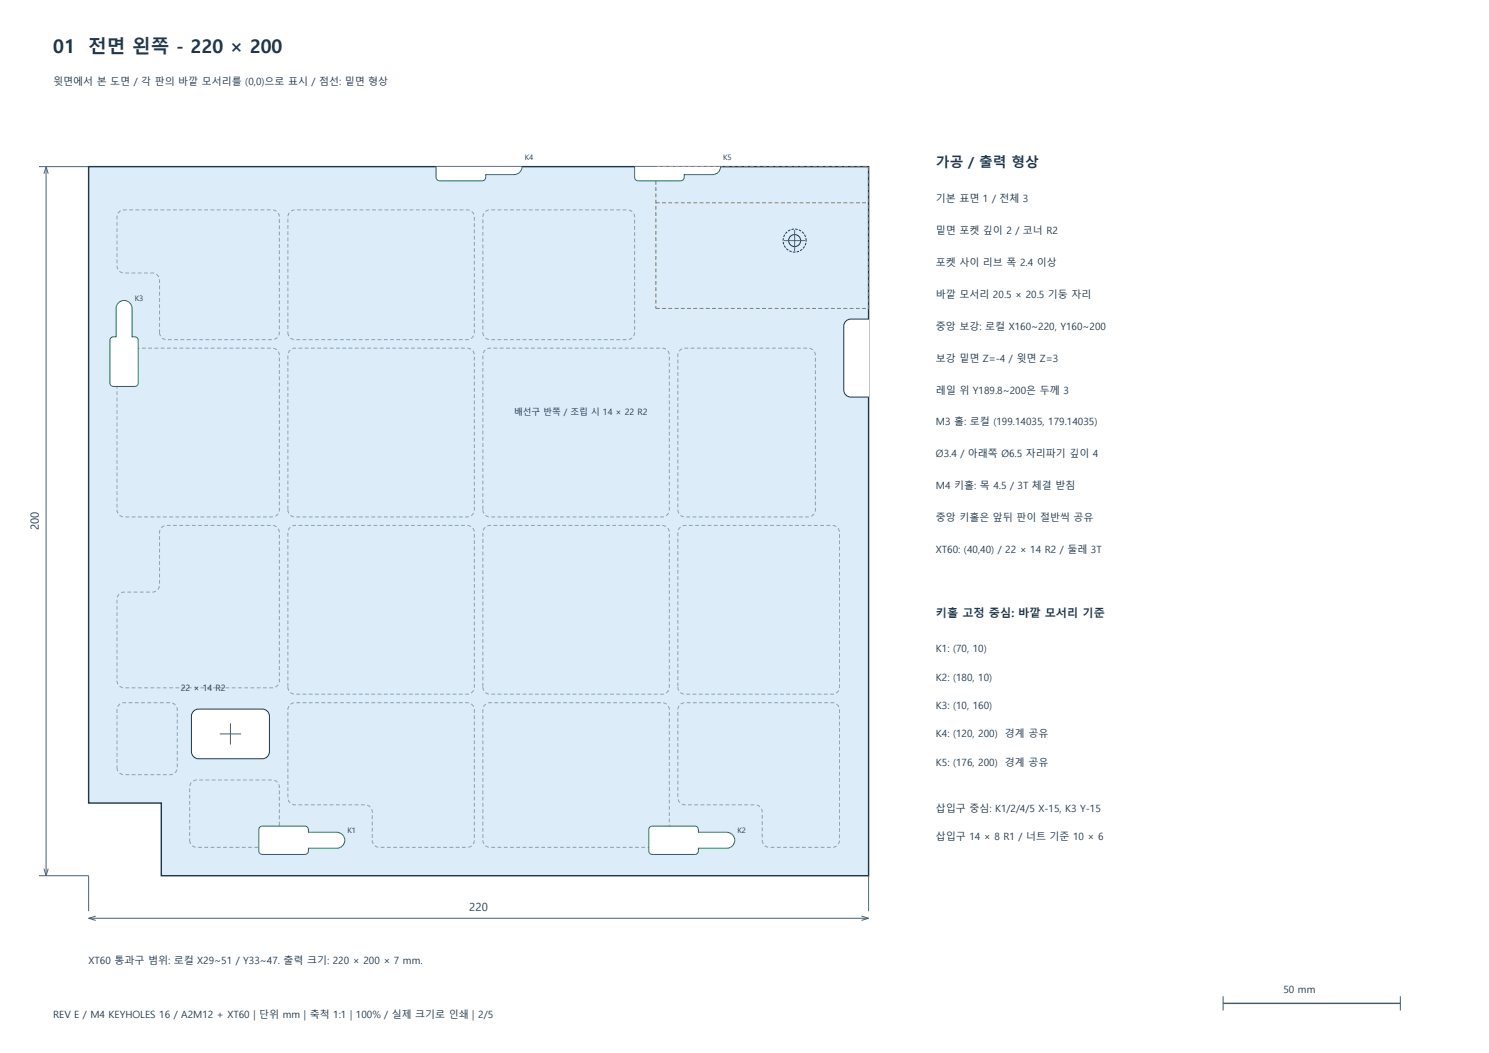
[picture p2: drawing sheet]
<svg xmlns="http://www.w3.org/2000/svg" width="420mm" height="297mm" viewBox="0 0 420 297" stroke-linecap="round" stroke-linejoin="round" font-family="sans-serif">
<defs><g id="words">
<g font-size="5.3" fill="#20364b">
<text x="15" y="15">01</text>
<text x="24.8" y="15">전면 왼쪽 - 220 × 200</text>
</g>
<text font-size="3.9" fill="#20364b" x="264" y="47">가공 / 출력 형상</text>
<g font-size="3.2" fill="#20364b">
<text x="11" y="149.6" transform="rotate(-90 11 149.6)">200</text>
<text x="264" y="174">키홀 고정 중심: 바깥 모서리 기준</text>
<text x="132.4" y="257">220</text>
</g>
<g font-size="2.8" fill="#20364b">
<text x="15" y="24">윗면에서 본 도면 / 각 판의 바깥 모서리를 (0,0)으로 표시 / 점선: 밑면 형상</text>
<text x="264" y="57">기본 표면 1 / 전체 3</text>
<text x="264" y="66">밑면 포켓 깊이 2 / 코너 R2</text>
<text x="264" y="75">포켓 사이 리브 폭 2.4 이상</text>
<text x="264" y="84">바깥 모서리 20.5 × 20.5 기둥 자리</text>
<text x="264" y="93">중앙 보강: 로컬 X160~220, Y160~200</text>
<text x="264" y="102">보강 밑면 Z=-4 / 윗면 Z=3</text>
<text x="264" y="111">레일 위 Y189.8~200은 두께 3</text>
<text x="264" y="120">M3 홀: 로컬 (199.14035, 179.14035)</text>
<text x="264" y="129">Ø3.4 / 아래쪽 Ø6.5 자리파기 깊이 4</text>
<text x="264" y="138">M4 키홀: 목 4.5 / 3T 체결 받침</text>
<text x="264" y="147">중앙 키홀은 앞뒤 판이 절반씩 공유</text>
<text x="264" y="156">XT60: (40,40) / 22 × 14 R2 / 둘레 3T</text>
<text x="264" y="184">K1: (70, 10)</text>
<text x="264" y="192">K2: (180, 10)</text>
<text x="264" y="200">K3: (10, 160)</text>
<text x="264" y="208">K4: (120, 200)</text>
<text x="283.4" y="208">경계 공유</text>
<text x="264" y="216">K5: (176, 200)</text>
<text x="283.4" y="216">경계 공유</text>
<text x="264" y="229">삽입구 중심: K1/2/4/5 X-15, K3 Y-15</text>
<text x="264" y="237">삽입구 14 × 8 R1 / 너트 기준 10 × 6</text>
<text x="25" y="272">XT60 통과구 범위: 로컬 X29~51 / Y33~47. 출력 크기: 220 × 200 × 7 mm.</text>
<text x="362" y="280">50 mm</text>
<text x="15" y="287">REV E / M4 KEYHOLES 16 / A2M12 + XT60 | 단위 mm | 축척 1:1 | 100% / 실제 크기로 인쇄 | 2/5</text>
</g>
<g font-size="2.5" fill="#20364b">
<text x="145" y="117">배선구 반쪽 / 조립 시 14 × 22 R2</text>
<text x="51" y="195">22 × 14 R2</text>
</g>
<g font-size="2.1" fill="#20364b">
<text x="148" y="45">K4</text>
<text x="204" y="45">K5</text>
<text x="38" y="85">K3</text>
<text x="98" y="235">K1</text>
<text x="208" y="235">K2</text>
</g>
</g></defs>
<path d="M25 47h220v200h-199.5v-20.5h-20.5z" fill-rule="evenodd" fill="#dcecf8" stroke="#20364b" stroke-width=".4"/>
<g fill="none" stroke="#8aa2b6" stroke-width=".28" stroke-dasharray="1.1 .7" stroke-linecap="butt">
<path d="M33.6 59.8l1.4-.6h41.8a2 2 0 0 1 2 2v32.6a2 2 0 0 1-2 2h-29.8a2 2 0 0 1-2-2v-14.8a2 2 0 0 0-2-2h-8a2 2 0 0 1-2-2v-13.8zM81.8 59.8l1.4-.6h48.6a2 2 0 0 1 2 2v32.6a2 2 0 0 1-2 2h-48.6a2 2 0 0 1-2-2v-32.6zM136.8 59.8l1.4-.6h38.8a2 2 0 0 1 2 2v32.6a2 2 0 0 1-2 2h-38.8a2 2 0 0 1-2-2v-32.6zM33.6 98.8l1.4-.6h41.8a2 2 0 0 1 2 2v43.6a2 2 0 0 1-2 2h-41.8a2 2 0 0 1-2-2v-43.6zM81.8 98.8l1.4-.6h48.6a2 2 0 0 1 2 2v43.6a2 2 0 0 1-2 2h-48.6a2 2 0 0 1-2-2v-43.6zM136.8 98.8l1.4-.6h48.6a2 2 0 0 1 2 2v43.6a2 2 0 0 1-2 2h-48.6a2 2 0 0 1-2-2v-43.6zM191.8 98.8l1.4-.6h34.8a2 2 0 0 1 2 2v43.6a2 2 0 0 1-2 2h-34.8a2 2 0 0 1-2-2v-43.6zM45.6 148.8l1.4-.6h29.8a2 2 0 0 1 2 2v41.8a2 2 0 0 1-2 2h-41.8a2 2 0 0 1-2-2v-23a2 2 0 0 1 2-2h8a2 2 0 0 0 2-2v-14.8zM81.8 148.8l1.4-.6h48.6a2 2 0 0 1 2 2v43.6a2 2 0 0 1-2 2h-48.6a2 2 0 0 1-2-2v-43.6zM136.8 148.8l1.4-.6h48.6a2 2 0 0 1 2 2v43.6a2 2 0 0 1-2 2h-48.6a2 2 0 0 1-2-2v-43.6zM191.8 148.8l1.4-.6h41.6a2 2 0 0 1 2 2v43.6a2 2 0 0 1-2 2h-41.6a2 2 0 0 1-2-2v-43.6zM33.6 198.8l1.4-.6h13a2 2 0 0 1 2 2v16.3a2 2 0 0 1-2 2h-13a2 2 0 0 1-2-2v-16.3z"/>
<path d="M81.8 198.8l1.4-.6h48.6a2 2 0 0 1 2 2v36.8a2 2 0 0 1-2 2h-24.8a2 2 0 0 1-2-2v-8a2 2 0 0 0-2-2h-19.8a2 2 0 0 1-2-2v-24.8zM136.8 198.8l1.4-.6h48.6a2 2 0 0 1 2 2v36.8a2 2 0 0 1-2 2h-48.6a2 2 0 0 1-2-2v-36.8zM191.8 198.8l1.4-.6h41.6a2 2 0 0 1 2 2v36.8a2 2 0 0 1-2 2h-17.8a2 2 0 0 1-2-2v-8a2 2 0 0 0-2-2h-19.8a2 2 0 0 1-2-2v-24.8zM54.1 220.6l1.4-.6h21.3a2 2 0 0 1 2 2v15a2 2 0 0 1-2 2h-21.3a2 2 0 0 1-2-2v-15z"/>
</g>
<path d="M54.6 200.6l1.4-.6h18a2 2 0 0 1 2 2v10a2 2 0 0 1-2 2h-18a2 2 0 0 1-2-2v-10z" fill-rule="evenodd" fill="#fff" stroke="#20364b" stroke-width=".28"/>
<path d="M62 207h6M65 204v6" fill="none" stroke="#45627a" stroke-width=".28"/>
<path d="M185 47h60v40h-60zM185 57.2h60" fill="none" stroke="#a57834" stroke-width=".28" stroke-dasharray="1.1 .7" stroke-linecap="butt"/>
<g fill="#fff" stroke="#208251" stroke-width=".28">
<path d="M73.3 233.3l.7-.3h12a1 1 0 0 1 1 1v.8h8a2.25 2.25 0 0 1 2.3 2.2 2.25 2.25 0 0 1-2.3 2.2h-8l-.1 1.3-.9 .5h-12.3l-.6-.5-.1-.5v-6z" fill-rule="evenodd"/>
<path d="M183.3 233.3l.7-.3h12a1 1 0 0 1 1 1v.8h8a2.25 2.25 0 0 1 2.2 2.2 2.25 2.25 0 0 1-2.2 2.2h-8a1.35 1.35 0 0 1-.6 1.7l-12.4 .1a1 1 0 0 1-1-1v-6z" fill-rule="evenodd"/>
<path d="M33.4 85.4a2.25 2.25 0 0 1 2.5-.5 2.25 2.25 0 0 1 1.4 2.1v8l1.2 .1 .5 .9v12a1 1 0 0 1-1 1h-6a1 1 0 0 1-1-1v-12a1 1 0 0 1 1-1h.8v-8v-.6z" fill-rule="evenodd"/>
<path d="M123 47h24.2a2.08 2.08 0 0 1-2.2 2.2h-8l-.1 1.3-.9 .5h-12a1 1 0 0 1-1-1z" fill-rule="evenodd"/>
<path d="M179 47h24.2a2.08 2.08 0 0 1-2.2 2.2h-8a1.35 1.35 0 0 1-.6 1.7l-12.7 .1-.7-.7z" fill-rule="evenodd"/>
</g>
<circle cx="224.1" cy="67.9" r="1.7" fill="none" stroke="#20364b" stroke-width=".28"/>
<path d="M227.4 67.9a3.3 3.3 0 0 0-4.7-3 3.3 3.3 0 0 0-.5 5.5 3.3 3.3 0 0 0 5.1-1.9l.1-.6" fill="none" stroke="#20364b" stroke-width=".28" stroke-dasharray=".7 .4" stroke-linecap="butt"/>
<path d="M221.1 67.9h6M224.1 64.9v6" fill="none" stroke="#45627a" stroke-width=".28"/>
<path d="M238.6 90.6l1.4-.6h5v22h-5a2 2 0 0 1-2-2v-18z" fill-rule="evenodd" fill="#fff" stroke="#20364b" stroke-width=".28"/>
<g fill="none" stroke="#45627a" stroke-width=".28">
<path d="M11 47h14M13 47v200M13 47l-.6 2M13 47l.6 2M11 247h14v10M12.4 245l.6 2M13.6 245l-.6 2M25 259h220M25 259l2 .6M27 258.4l-2 .6M243 258.4l2 .6M245 247v10"/>
<path d="M245 259l-2 .6"/>
</g>
<path d="M345 283h50" fill="none" stroke="#45627a" stroke-width=".4"/>
<path d="M345 281v4M395 281v4" fill="none" stroke="#45627a" stroke-width=".3"/>
<use href="#words"/>
</svg>
